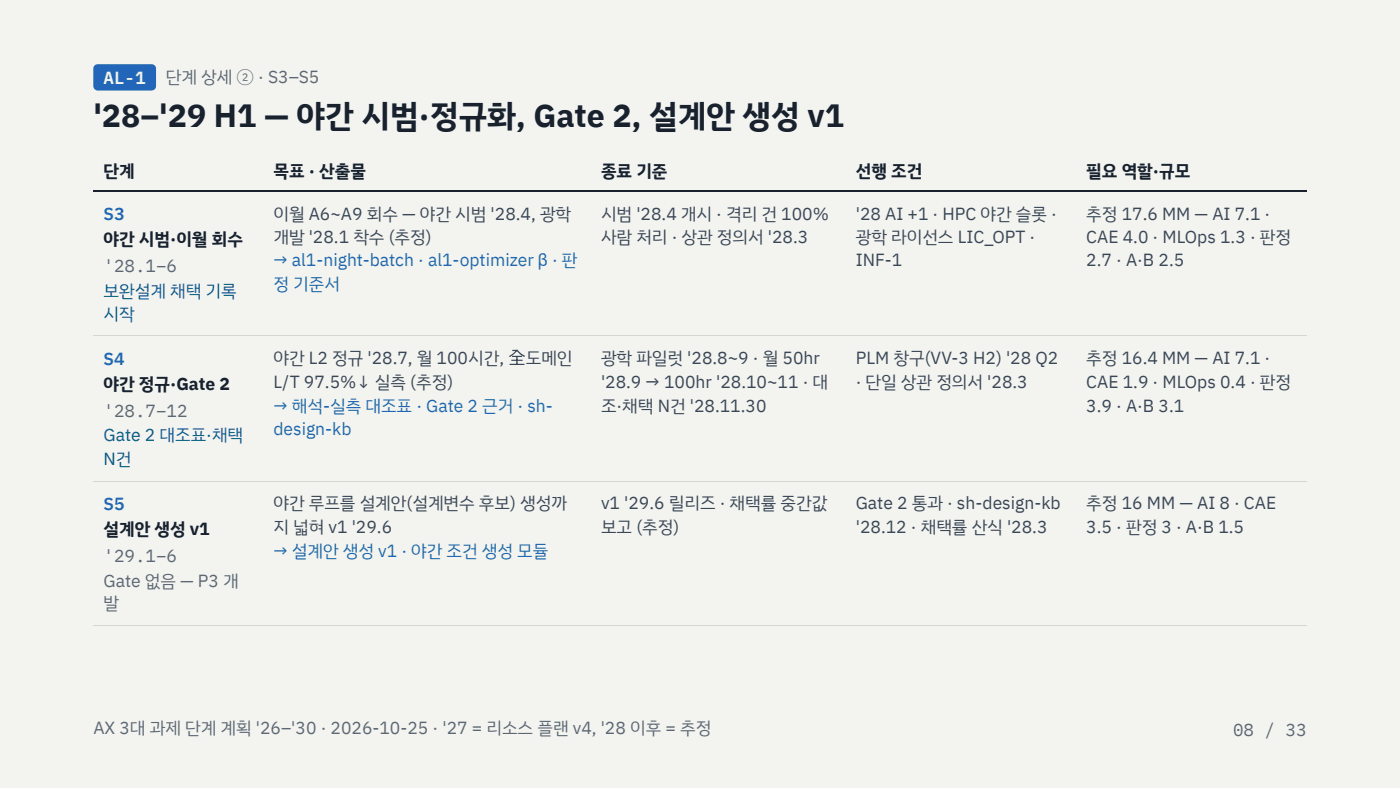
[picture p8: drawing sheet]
<svg xmlns="http://www.w3.org/2000/svg" width="508mm" height="286mm" viewBox="0 0 508 286" stroke-linecap="round" stroke-linejoin="round" font-family="sans-serif">
<defs><g id="words">
<text font-size="11.6" fill="#18212c" x="33.9" y="46">'28–'29 H1 — 야간 시범·정규화, Gate 2, 설계안 생성 v1</text>
<text font-size="6.3" fill="#f3f4f0" x="37.6" y="30.4">AL-1</text>
<g font-size="6.3" fill="#5d6873">
<text x="60.2" y="30.2">단계 상세 ② · S3–S5</text>
<text x="37.6" y="98.7">'28.1–6</text>
<text x="37.6" y="151.1">'28.7–12</text>
<text x="37.6" y="203.7">'29.1–6</text>
<text x="37.6" y="212.7">Gate 없음 — P3 개</text>
<text x="37.6" y="220.9">발</text>
<text x="33.9" y="266.2">AX 3대 과제 단계 계획 '26–'30 · 2026-10-25 · '27 = 리소스 플랜 v4, '28 이후 = 추정</text>
<text x="447.5" y="267">08 / 33</text>
</g>
<g font-size="6.3" fill="#18212c">
<text x="37.6" y="64.3">단계</text>
<text x="99.2" y="64.3">목표 · 산출물</text>
<text x="218.1" y="64.3">종료 기준</text>
<text x="310.5" y="64.3">선행 조건</text>
<text x="394.2" y="64.3">필요 역할·규모</text>
<text x="37.6" y="88.9">야간 시범·이월 회수</text>
<text x="37.6" y="141.3">야간 정규·Gate 2</text>
<text x="37.6" y="193.9">설계안 생성 v1</text>
</g>
<g font-size="6.3" fill="#2166b8">
<text x="37.6" y="79.9">S3</text>
<text x="99.2" y="96.6">→ al1-night-batch · al1-optimizer β · 판</text>
<text x="99.2" y="105.3">정 기준서</text>
<text x="37.6" y="132.3">S4</text>
<text x="99.2" y="149.2">→ 해석-실측 대조표 · Gate 2 근거 · sh-</text>
<text x="99.2" y="157.7">design-kb</text>
<text x="37.6" y="184.9">S5</text>
<text x="99.2" y="201.9">→ 설계안 생성 v1 · 야간 조건 생성 모듈</text>
</g>
<g font-size="6.3" fill="#3a4757">
<text x="99.2" y="79.6">이월 A6~A9 회수 — 야간 시범 '28.4, 광학</text>
<text x="218.1" y="79.6">시범 '28.4 개시 · 격리 건 100%</text>
<text x="310.5" y="79.6">'28 AI +1 · HPC 야간 슬롯 ·</text>
<text x="394.2" y="79.6">추정 17.6 MM — AI 7.1 ·</text>
<text x="99.2" y="88.1">개발 '28.1 착수 (추정)</text>
<text x="218.1" y="88.1">사람 처리 · 상관 정의서 '28.3</text>
<text x="310.5" y="88.1">광학 라이선스 LIC_OPT ·</text>
<text x="394.2" y="88.1">CAE 4.0 · MLOps 1.3 · 판정</text>
<text x="310.5" y="96.6">INF-1</text>
<text x="394.2" y="96.6">2.7 · A·B 2.5</text>
<text x="99.2" y="132">야간 L2 정규 '28.7, 월 100시간, 全도메인</text>
<text x="218.1" y="132">광학 파일럿 '28.8~9 · 월 50hr</text>
<text x="310.5" y="132">PLM 창구(VV-3 H2) '28 Q2</text>
<text x="394.2" y="132">추정 16.4 MM — AI 7.1 ·</text>
<text x="99.2" y="140.8">L/T 97.5%↓ 실측 (추정)</text>
<text x="218.1" y="140.8">'28.9 → 100hr '28.10~11 · 대</text>
<text x="310.5" y="140.8">· 단일 상관 정의서 '28.3</text>
<text x="394.2" y="140.8">CAE 1.9 · MLOps 0.4 · 판정</text>
<text x="218.1" y="149.2">조·채택 N건 '28.11.30</text>
<text x="394.2" y="149.2">3.9 · A·B 3.1</text>
<text x="99.2" y="184.7">야간 루프를 설계안(설계변수 후보) 생성까</text>
<text x="218.1" y="184.7">v1 '29.6 릴리즈 · 채택률 중간값</text>
<text x="310.5" y="184.7">Gate 2 통과 · sh-design-kb</text>
<text x="394.2" y="184.7">추정 16 MM — AI 8 · CAE</text>
<text x="99.2" y="193.1">지 넓혀 v1 '29.6</text>
<text x="218.1" y="193.1">보고 (추정)</text>
<text x="310.5" y="193.1">'28.12 · 채택률 산식 '28.3</text>
<text x="394.2" y="193.1">3.5 · 판정 3 · A·B 1.5</text>
</g>
<g font-size="6.3" fill="#0d6680">
<text x="37.6" y="107.7">보완설계 채택 기록</text>
<text x="37.6" y="115.9">시작</text>
<text x="37.6" y="160.1">Gate 2 대조표·채택</text>
<text x="37.6" y="168.5">N건</text>
</g>
</g></defs>
<path d="M0 0h508v285.7h-508z" fill="#f3f4f0"/>
<path d="M34.3 23.7l1.2-.4h19.5a1.59 1.59 0 0 1 1.6 1.6v6.3a1.59 1.59 0 0 1-1.6 1.6h-19.5a1.59 1.59 0 0 1-1.6-1.6v-6.5z" fill="#2166b8"/>
<g fill="#18212c">
<path d="M33.9 69.1h61.6v.5h-61.6z"/>
<path d="M95.5 69.1h118.8v.5h-118.8z"/>
<path d="M214.3 69.1h92.6v.5h-92.6z"/>
<path d="M306.9 69.1h83.6v.5h-83.6z"/>
<path d="M390.5 69.1h83.6v.5h-83.6z"/>
</g>
<path d="M33.9 121.8h440.2M33.9 174.5h440.2M33.9 226.9h440.2" fill="none" stroke="#d2d7d0" stroke-width=".36"/>
<use href="#words"/>
</svg>
